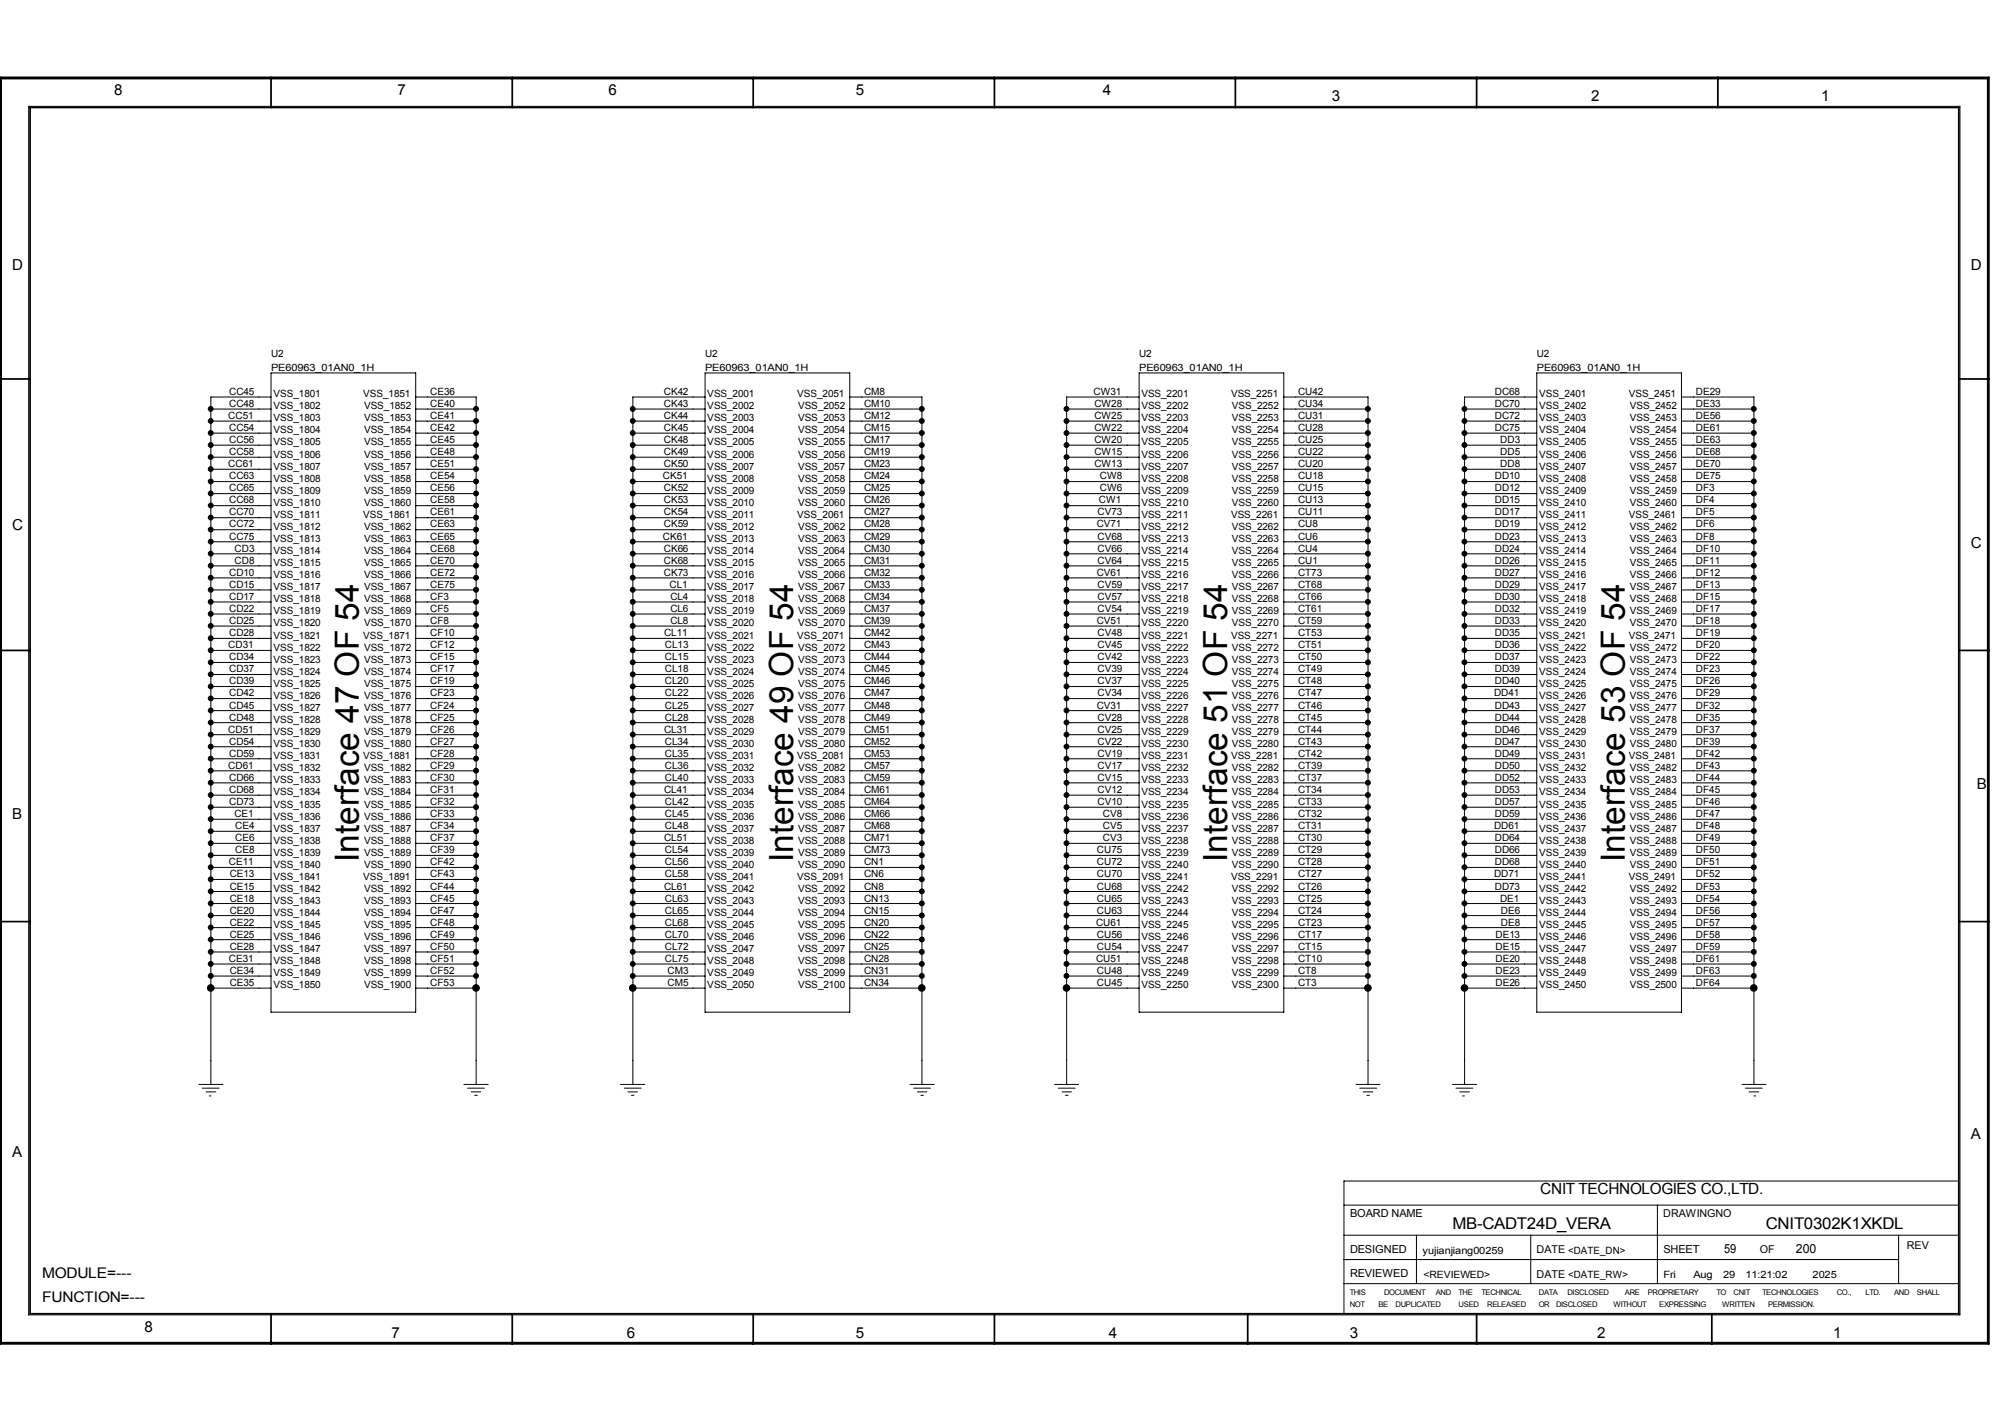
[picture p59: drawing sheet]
<svg xmlns="http://www.w3.org/2000/svg" width="297mm" height="210mm" viewBox="0 0 297 210" stroke-linecap="round" stroke-linejoin="round" font-family="sans-serif">
<defs><g id="words">
<g font-size="4.9">
<text x="53" y="127.3" transform="rotate(-90 53 127.3)">Interface 47 OF 54</text>
<text x="117.2" y="127.3" transform="rotate(-90 117.2 127.3)">Interface 49 OF 54</text>
<text x="181.3" y="127.3" transform="rotate(-90 181.3 127.3)">Interface 51 OF 54</text>
<text x="240.1" y="127.3" transform="rotate(-90 240.1 127.3)">Interface 53 OF 54</text>
</g>
<g font-size="2.4">
<text x="214.6" y="181.5">MB-CADT24D_VERA</text>
<text x="260.9" y="181.5">CNIT0302K1XKDL</text>
</g>
<text font-size="2.3" x="227.6" y="176.3">CNIT TECHNOLOGIES CO.,LTD.</text>
<g font-size="2.2">
<text x="16.9" y="14.1">8</text>
<text x="58.8" y="14.1">7</text>
<text x="89.9" y="14.1">6</text>
<text x="126.4" y="14.1">5</text>
<text x="163" y="14.1">4</text>
<text x="196.8" y="15">3</text>
<text x="235.1" y="15">2</text>
<text x="269.1" y="15">1</text>
<text x="1.8" y="39.9">D</text>
<text x="291.2" y="39.9">D</text>
<text x="1.8" y="78.2">C</text>
<text x="291.2" y="80.9">C</text>
<text x="292.1" y="116.5">B</text>
<text x="1.8" y="121">B</text>
<text x="1.8" y="170.8">A</text>
<text x="291.2" y="168.2">A</text>
<text x="6.2" y="188.7">MODULE=---</text>
<text x="6.2" y="192.2">FUNCTION=---</text>
<text x="21.3" y="196.6">8</text>
<text x="57.9" y="197.5">7</text>
<text x="92.6" y="197.5">6</text>
<text x="126.4" y="197.5">5</text>
<text x="163.9" y="197.5">4</text>
<text x="199.5" y="197.5">3</text>
<text x="236" y="197.5">2</text>
<text x="270.9" y="197.5">1</text>
</g>
<g font-size="1.9">
<text x="254.7" y="185">59</text>
<text x="265.4" y="185">200</text>
</g>
<g font-size="1.6">
<text x="199.5" y="179.7">BOARD NAME</text>
<text x="245.8" y="179.7">DRAWINGNO</text>
<text x="199.5" y="185.1">DESIGNED</text>
<text x="227.1" y="185.1">DATE &lt;DATE_DN&gt;</text>
<text x="245.8" y="185">SHEET</text>
<text x="260" y="185.1">OF</text>
<text x="281.7" y="184.4">REV</text>
<text x="199.5" y="188.6">REVIEWED</text>
<text x="227.1" y="188.7">DATE &lt;DATE_RW&gt;</text>
</g>
<g font-size="1.5">
<text x="40" y="52.7">U2</text>
<text x="104.2" y="52.7">U2</text>
<text x="168.3" y="52.7">U2</text>
<text x="227.1" y="52.7">U2</text>
<text x="33.9" y="58.3">CC45</text>
<text x="40.1" y="54.7">PE60963_01AN0_1H</text>
<text x="40.4" y="58.7">VSS_1801</text>
<text x="53.7" y="58.7">VSS_1851</text>
<text x="63.6" y="58.3">CE36</text>
<text x="98.1" y="58.3">CK42</text>
<text x="104.2" y="54.7">PE60963_01AN0_1H</text>
<text x="104.5" y="58.7">VSS_2001</text>
<text x="117.8" y="58.7">VSS_2051</text>
<text x="127.7" y="58.3">CM8</text>
<text x="161.6" y="58.3">CW31</text>
<text x="168.3" y="54.7">PE60963_01AN0_1H</text>
<text x="168.6" y="58.7">VSS_2201</text>
<text x="181.9" y="58.7">VSS_2251</text>
<text x="191.8" y="58.3">CU42</text>
<text x="220.9" y="58.3">DC68</text>
<text x="227.1" y="54.7">PE60963_01AN0_1H</text>
<text x="227.4" y="58.7">VSS_2401</text>
<text x="240.7" y="58.7">VSS_2451</text>
<text x="250.6" y="58.3">DE29</text>
<text x="33.7" y="61.9">CC51</text>
<text x="33.9" y="60.1">CC48</text>
<text x="33.9" y="63.7">CC54</text>
<text x="33.9" y="65.5">CC56</text>
<text x="40.4" y="65.8">VSS_1805</text>
<text x="40.4" y="64">VSS_1804</text>
<text x="40.4" y="62.2">VSS_1803</text>
<text x="40.4" y="60.5">VSS_1802</text>
<text x="53.8" y="65.8">VSS_1855</text>
<text x="53.8" y="64">VSS_1854</text>
<text x="53.8" y="62.2">VSS_1853</text>
<text x="53.8" y="60.5">VSS_1852</text>
<text x="63.6" y="60.1">CE40</text>
<text x="63.6" y="61.9">CE41</text>
<text x="63.6" y="63.7">CE42</text>
<text x="63.6" y="65.5">CE45</text>
<text x="98.1" y="60.1">CK43</text>
<text x="98.1" y="61.9">CK44</text>
<text x="98.1" y="63.7">CK45</text>
<text x="98.1" y="65.5">CK48</text>
<text x="104.5" y="65.8">VSS_2005</text>
<text x="104.5" y="64">VSS_2004</text>
<text x="104.5" y="62.2">VSS_2003</text>
<text x="104.5" y="60.5">VSS_2002</text>
<text x="117.9" y="65.8">VSS_2055</text>
<text x="117.9" y="64">VSS_2054</text>
<text x="117.9" y="62.2">VSS_2053</text>
<text x="117.9" y="60.5">VSS_2052</text>
<text x="127.7" y="60.1">CM10</text>
<text x="127.7" y="61.9">CM12</text>
<text x="127.7" y="63.7">CM15</text>
<text x="127.7" y="65.5">CM17</text>
<text x="161.7" y="60.1">CW28</text>
<text x="161.7" y="61.9">CW25</text>
<text x="161.7" y="63.7">CW22</text>
<text x="161.7" y="65.5">CW20</text>
<text x="168.6" y="65.8">VSS_2205</text>
<text x="168.6" y="64">VSS_2204</text>
<text x="168.6" y="62.2">VSS_2203</text>
<text x="168.6" y="60.5">VSS_2202</text>
<text x="182" y="65.8">VSS_2255</text>
<text x="182" y="64">VSS_2254</text>
<text x="182" y="62.2">VSS_2253</text>
<text x="182" y="60.5">VSS_2252</text>
<text x="191.8" y="60.1">CU34</text>
<text x="191.8" y="61.9">CU31</text>
<text x="191.8" y="63.7">CU28</text>
<text x="191.8" y="65.5">CU25</text>
<text x="220.9" y="60.1">DC70</text>
<text x="220.9" y="61.9">DC72</text>
<text x="220.9" y="63.7">DC75</text>
<text x="221.7" y="65.5">DD3</text>
<text x="227.4" y="65.8">VSS_2405</text>
<text x="227.4" y="64">VSS_2404</text>
<text x="227.4" y="62.2">VSS_2403</text>
<text x="227.4" y="60.5">VSS_2402</text>
<text x="240.8" y="65.8">VSS_2455</text>
<text x="240.8" y="64">VSS_2454</text>
<text x="240.8" y="62.2">VSS_2453</text>
<text x="240.8" y="60.5">VSS_2452</text>
<text x="250.6" y="60.1">DE33</text>
<text x="250.6" y="61.9">DE56</text>
<text x="250.6" y="63.7">DE61</text>
<text x="250.6" y="65.5">DE63</text>
<text x="33.7" y="69">CC61</text>
<text x="33.9" y="67.2">CC58</text>
<text x="33.9" y="70.8">CC63</text>
<text x="40.4" y="71.2">VSS_1808</text>
<text x="40.4" y="69.3">VSS_1807</text>
<text x="40.4" y="67.6">VSS_1806</text>
<text x="53.8" y="71.2">VSS_1858</text>
<text x="53.8" y="69.3">VSS_1857</text>
<text x="53.8" y="67.6">VSS_1856</text>
<text x="63.6" y="67.2">CE48</text>
<text x="63.6" y="69">CE51</text>
<text x="63.6" y="70.8">CE54</text>
<text x="98" y="70.8">CK51</text>
<text x="98.1" y="67.2">CK49</text>
<text x="98.1" y="69">CK50</text>
<text x="104.5" y="71.2">VSS_2008</text>
<text x="104.5" y="69.3">VSS_2007</text>
<text x="104.5" y="67.6">VSS_2006</text>
<text x="117.9" y="71.2">VSS_2058</text>
<text x="117.9" y="69.3">VSS_2057</text>
<text x="117.9" y="67.6">VSS_2056</text>
<text x="127.7" y="67.2">CM19</text>
<text x="127.7" y="69">CM23</text>
<text x="127.7" y="70.8">CM24</text>
<text x="161.7" y="67.2">CW15</text>
<text x="161.7" y="69">CW13</text>
<text x="162.5" y="70.8">CW8</text>
<text x="168.6" y="71.2">VSS_2208</text>
<text x="168.6" y="69.3">VSS_2207</text>
<text x="168.6" y="67.6">VSS_2206</text>
<text x="182" y="71.2">VSS_2258</text>
<text x="182" y="69.3">VSS_2257</text>
<text x="182" y="67.6">VSS_2256</text>
<text x="191.8" y="67.2">CU22</text>
<text x="191.8" y="69">CU20</text>
<text x="191.8" y="70.8">CU18</text>
<text x="220.9" y="70.8">DD10</text>
<text x="221.7" y="67.2">DD5</text>
<text x="221.7" y="69">DD8</text>
<text x="227.4" y="71.2">VSS_2408</text>
<text x="227.4" y="69.3">VSS_2407</text>
<text x="227.4" y="67.6">VSS_2406</text>
<text x="240.8" y="71.2">VSS_2458</text>
<text x="240.8" y="69.3">VSS_2457</text>
<text x="240.8" y="67.6">VSS_2456</text>
<text x="250.6" y="67.2">DE68</text>
<text x="250.6" y="69">DE70</text>
<text x="250.6" y="70.8">DE75</text>
<text x="33.9" y="72.6">CC65</text>
<text x="33.9" y="74.3">CC68</text>
<text x="33.9" y="76.1">CC70</text>
<text x="33.9" y="77.9">CC72</text>
<text x="40.4" y="76.5">VSS_1811</text>
<text x="40.4" y="74.7">VSS_1810</text>
<text x="40.4" y="72.9">VSS_1809</text>
<text x="53.7" y="76.5">VSS_1861</text>
<text x="53.8" y="74.7">VSS_1860</text>
<text x="53.8" y="72.9">VSS_1859</text>
<text x="63.6" y="72.6">CE56</text>
<text x="63.6" y="74.3">CE58</text>
<text x="63.6" y="76.1">CE61</text>
<text x="63.6" y="77.9">CE63</text>
<text x="98.1" y="72.6">CK52</text>
<text x="98.1" y="74.3">CK53</text>
<text x="98.1" y="76.1">CK54</text>
<text x="98.1" y="77.9">CK59</text>
<text x="104.5" y="76.5">VSS_2011</text>
<text x="104.5" y="74.7">VSS_2010</text>
<text x="104.5" y="72.9">VSS_2009</text>
<text x="117.8" y="76.5">VSS_2061</text>
<text x="117.9" y="74.7">VSS_2060</text>
<text x="117.9" y="72.9">VSS_2059</text>
<text x="127.7" y="72.6">CM25</text>
<text x="127.7" y="74.3">CM26</text>
<text x="127.7" y="76.1">CM27</text>
<text x="127.7" y="77.9">CM28</text>
<text x="162" y="77.9">CV71</text>
<text x="162.2" y="76.1">CV73</text>
<text x="162.4" y="74.3">CW1</text>
<text x="162.5" y="72.6">CW6</text>
<text x="168.6" y="76.5">VSS_2211</text>
<text x="168.6" y="74.7">VSS_2210</text>
<text x="168.6" y="72.9">VSS_2209</text>
<text x="181.9" y="76.5">VSS_2261</text>
<text x="182" y="74.7">VSS_2260</text>
<text x="182" y="72.9">VSS_2259</text>
<text x="191.8" y="72.6">CU15</text>
<text x="191.8" y="74.3">CU13</text>
<text x="191.8" y="76.1">CU11</text>
<text x="191.8" y="77.9">CU8</text>
<text x="220.9" y="72.6">DD12</text>
<text x="220.9" y="74.3">DD15</text>
<text x="220.9" y="76.1">DD17</text>
<text x="220.9" y="77.9">DD19</text>
<text x="227.4" y="76.5">VSS_2411</text>
<text x="227.4" y="74.7">VSS_2410</text>
<text x="227.4" y="72.9">VSS_2409</text>
<text x="240.7" y="76.5">VSS_2461</text>
<text x="240.8" y="74.7">VSS_2460</text>
<text x="240.8" y="72.9">VSS_2459</text>
<text x="250.6" y="72.6">DF3</text>
<text x="250.6" y="74.3">DF4</text>
<text x="250.6" y="76.1">DF5</text>
<text x="250.6" y="77.9">DF6</text>
<text x="33.9" y="79.7">CC75</text>
<text x="34.7" y="81.5">CD3</text>
<text x="34.7" y="83.3">CD8</text>
<text x="40.4" y="83.6">VSS_1815</text>
<text x="40.4" y="81.8">VSS_1814</text>
<text x="40.4" y="80.1">VSS_1813</text>
<text x="40.4" y="78.3">VSS_1812</text>
<text x="53.8" y="83.6">VSS_1865</text>
<text x="53.8" y="81.8">VSS_1864</text>
<text x="53.8" y="80.1">VSS_1863</text>
<text x="53.8" y="78.3">VSS_1862</text>
<text x="63.6" y="79.7">CE65</text>
<text x="63.6" y="81.5">CE68</text>
<text x="63.6" y="83.3">CE70</text>
<text x="98" y="79.7">CK61</text>
<text x="98.1" y="81.5">CK66</text>
<text x="98.1" y="83.3">CK68</text>
<text x="104.5" y="83.6">VSS_2015</text>
<text x="104.5" y="81.8">VSS_2014</text>
<text x="104.5" y="80.1">VSS_2013</text>
<text x="104.5" y="78.3">VSS_2012</text>
<text x="117.9" y="83.6">VSS_2065</text>
<text x="117.9" y="81.8">VSS_2064</text>
<text x="117.9" y="80.1">VSS_2063</text>
<text x="117.9" y="78.3">VSS_2062</text>
<text x="127.7" y="79.7">CM29</text>
<text x="127.7" y="81.5">CM30</text>
<text x="127.7" y="83.3">CM31</text>
<text x="162.2" y="79.7">CV68</text>
<text x="162.2" y="81.5">CV66</text>
<text x="162.2" y="83.3">CV64</text>
<text x="168.6" y="83.6">VSS_2215</text>
<text x="168.6" y="81.8">VSS_2214</text>
<text x="168.6" y="80.1">VSS_2213</text>
<text x="168.6" y="78.3">VSS_2212</text>
<text x="182" y="83.6">VSS_2265</text>
<text x="182" y="81.8">VSS_2264</text>
<text x="182" y="80.1">VSS_2263</text>
<text x="182" y="78.3">VSS_2262</text>
<text x="191.8" y="79.7">CU6</text>
<text x="191.8" y="81.5">CU4</text>
<text x="191.8" y="83.3">CU1</text>
<text x="220.9" y="79.7">DD23</text>
<text x="220.9" y="81.5">DD24</text>
<text x="220.9" y="83.3">DD26</text>
<text x="227.4" y="83.6">VSS_2415</text>
<text x="227.4" y="81.8">VSS_2414</text>
<text x="227.4" y="80.1">VSS_2413</text>
<text x="227.4" y="78.3">VSS_2412</text>
<text x="240.8" y="83.6">VSS_2465</text>
<text x="240.8" y="81.8">VSS_2464</text>
<text x="240.8" y="80.1">VSS_2463</text>
<text x="240.8" y="78.3">VSS_2462</text>
<text x="250.6" y="79.7">DF8</text>
<text x="250.6" y="81.5">DF10</text>
<text x="250.6" y="83.3">DF11</text>
<text x="33.9" y="85.1">CD10</text>
<text x="33.9" y="86.8">CD15</text>
<text x="33.9" y="88.6">CD17</text>
<text x="40.4" y="88.9">VSS_1818</text>
<text x="40.4" y="87.2">VSS_1817</text>
<text x="40.4" y="85.4">VSS_1816</text>
<text x="53.8" y="88.9">VSS_1868</text>
<text x="53.8" y="87.2">VSS_1867</text>
<text x="53.8" y="85.4">VSS_1866</text>
<text x="63.6" y="85.1">CE72</text>
<text x="63.6" y="86.8">CE75</text>
<text x="63.6" y="88.6">CF3</text>
<text x="98.1" y="85.1">CK73</text>
<text x="98.9" y="86.8">CL1</text>
<text x="99.1" y="88.6">CL4</text>
<text x="104.5" y="88.9">VSS_2018</text>
<text x="104.5" y="87.2">VSS_2017</text>
<text x="104.5" y="85.4">VSS_2016</text>
<text x="117.9" y="88.9">VSS_2068</text>
<text x="117.9" y="87.2">VSS_2067</text>
<text x="117.9" y="85.4">VSS_2066</text>
<text x="127.7" y="85.1">CM32</text>
<text x="127.7" y="86.8">CM33</text>
<text x="127.7" y="88.6">CM34</text>
<text x="162" y="85.1">CV61</text>
<text x="162.2" y="86.8">CV59</text>
<text x="162.2" y="88.6">CV57</text>
<text x="168.6" y="88.9">VSS_2218</text>
<text x="168.6" y="87.2">VSS_2217</text>
<text x="168.6" y="85.4">VSS_2216</text>
<text x="182" y="88.9">VSS_2268</text>
<text x="182" y="87.2">VSS_2267</text>
<text x="182" y="85.4">VSS_2266</text>
<text x="191.8" y="85.1">CT73</text>
<text x="191.8" y="86.8">CT68</text>
<text x="191.8" y="88.6">CT66</text>
<text x="220.9" y="85.1">DD27</text>
<text x="220.9" y="86.8">DD29</text>
<text x="220.9" y="88.6">DD30</text>
<text x="227.4" y="88.9">VSS_2418</text>
<text x="227.4" y="87.2">VSS_2417</text>
<text x="227.4" y="85.4">VSS_2416</text>
<text x="240.8" y="88.9">VSS_2468</text>
<text x="240.8" y="87.2">VSS_2467</text>
<text x="240.8" y="85.4">VSS_2466</text>
<text x="250.6" y="85.1">DF12</text>
<text x="250.6" y="86.8">DF13</text>
<text x="250.6" y="88.6">DF15</text>
<text x="33.7" y="95.7">CD31</text>
<text x="33.9" y="90.4">CD22</text>
<text x="33.9" y="92.2">CD25</text>
<text x="33.9" y="93.9">CD28</text>
<text x="40.4" y="94.3">VSS_1821</text>
<text x="40.4" y="92.5">VSS_1820</text>
<text x="40.4" y="90.7">VSS_1819</text>
<text x="53.7" y="94.3">VSS_1871</text>
<text x="53.8" y="92.5">VSS_1870</text>
<text x="53.8" y="90.7">VSS_1869</text>
<text x="63.6" y="90.4">CF5</text>
<text x="63.6" y="92.2">CF8</text>
<text x="63.6" y="93.9">CF10</text>
<text x="63.6" y="95.7">CF12</text>
<text x="98.1" y="93.9">CL11</text>
<text x="98.3" y="95.7">CL13</text>
<text x="99.1" y="90.4">CL6</text>
<text x="99.1" y="92.2">CL8</text>
<text x="104.5" y="94.3">VSS_2021</text>
<text x="104.5" y="92.5">VSS_2020</text>
<text x="104.5" y="90.7">VSS_2019</text>
<text x="117.8" y="94.3">VSS_2071</text>
<text x="117.9" y="92.5">VSS_2070</text>
<text x="117.9" y="90.7">VSS_2069</text>
<text x="127.7" y="90.4">CM37</text>
<text x="127.7" y="92.2">CM39</text>
<text x="127.7" y="93.9">CM42</text>
<text x="127.7" y="95.7">CM43</text>
<text x="162" y="92.2">CV51</text>
<text x="162.2" y="90.4">CV54</text>
<text x="162.2" y="93.9">CV48</text>
<text x="162.2" y="95.7">CV45</text>
<text x="168.6" y="94.3">VSS_2221</text>
<text x="168.6" y="92.5">VSS_2220</text>
<text x="168.6" y="90.7">VSS_2219</text>
<text x="181.9" y="94.3">VSS_2271</text>
<text x="182" y="92.5">VSS_2270</text>
<text x="182" y="90.7">VSS_2269</text>
<text x="191.8" y="90.4">CT61</text>
<text x="191.8" y="92.2">CT59</text>
<text x="191.8" y="93.9">CT53</text>
<text x="191.8" y="95.7">CT51</text>
<text x="220.9" y="90.4">DD32</text>
<text x="220.9" y="92.2">DD33</text>
<text x="220.9" y="93.9">DD35</text>
<text x="220.9" y="95.7">DD36</text>
<text x="227.4" y="94.3">VSS_2421</text>
<text x="227.4" y="92.5">VSS_2420</text>
<text x="227.4" y="90.7">VSS_2419</text>
<text x="240.7" y="94.3">VSS_2471</text>
<text x="240.8" y="92.5">VSS_2470</text>
<text x="240.8" y="90.7">VSS_2469</text>
<text x="250.6" y="90.4">DF17</text>
<text x="250.6" y="92.2">DF18</text>
<text x="250.6" y="93.9">DF19</text>
<text x="250.6" y="95.7">DF20</text>
<text x="33.9" y="97.5">CD34</text>
<text x="33.9" y="99.3">CD37</text>
<text x="33.9" y="101.1">CD39</text>
<text x="40.4" y="101.4">VSS_1825</text>
<text x="40.4" y="99.7">VSS_1824</text>
<text x="40.4" y="97.9">VSS_1823</text>
<text x="40.4" y="96.1">VSS_1822</text>
<text x="53.8" y="101.4">VSS_1875</text>
<text x="53.8" y="99.7">VSS_1874</text>
<text x="53.8" y="97.9">VSS_1873</text>
<text x="53.8" y="96.1">VSS_1872</text>
<text x="63.6" y="97.5">CF15</text>
<text x="63.6" y="99.3">CF17</text>
<text x="63.6" y="101.1">CF19</text>
<text x="98.3" y="97.5">CL15</text>
<text x="98.3" y="99.3">CL18</text>
<text x="98.3" y="101.1">CL20</text>
<text x="104.5" y="101.4">VSS_2025</text>
<text x="104.5" y="99.7">VSS_2024</text>
<text x="104.5" y="97.9">VSS_2023</text>
<text x="104.5" y="96.1">VSS_2022</text>
<text x="117.9" y="101.4">VSS_2075</text>
<text x="117.9" y="99.7">VSS_2074</text>
<text x="117.9" y="97.9">VSS_2073</text>
<text x="117.9" y="96.1">VSS_2072</text>
<text x="127.7" y="97.5">CM44</text>
<text x="127.7" y="99.3">CM45</text>
<text x="127.7" y="101.1">CM46</text>
<text x="162.2" y="97.5">CV42</text>
<text x="162.2" y="99.3">CV39</text>
<text x="162.2" y="101.1">CV37</text>
<text x="168.6" y="101.4">VSS_2225</text>
<text x="168.6" y="99.7">VSS_2224</text>
<text x="168.6" y="97.9">VSS_2223</text>
<text x="168.6" y="96.1">VSS_2222</text>
<text x="182" y="101.4">VSS_2275</text>
<text x="182" y="99.7">VSS_2274</text>
<text x="182" y="97.9">VSS_2273</text>
<text x="182" y="96.1">VSS_2272</text>
<text x="191.8" y="97.5">CT50</text>
<text x="191.8" y="99.3">CT49</text>
<text x="191.8" y="101.1">CT48</text>
<text x="220.9" y="97.5">DD37</text>
<text x="220.9" y="99.3">DD39</text>
<text x="220.9" y="101.1">DD40</text>
<text x="227.4" y="101.4">VSS_2425</text>
<text x="227.4" y="99.7">VSS_2424</text>
<text x="227.4" y="97.9">VSS_2423</text>
<text x="227.4" y="96.1">VSS_2422</text>
<text x="240.8" y="101.4">VSS_2475</text>
<text x="240.8" y="99.7">VSS_2474</text>
<text x="240.8" y="97.9">VSS_2473</text>
<text x="240.8" y="96.1">VSS_2472</text>
<text x="250.6" y="97.5">DF22</text>
<text x="250.6" y="99.3">DF23</text>
<text x="250.6" y="101.1">DF26</text>
<text x="33.9" y="102.8">CD42</text>
<text x="33.9" y="104.7">CD45</text>
<text x="33.9" y="106.4">CD48</text>
<text x="40.4" y="106.8">VSS_1828</text>
<text x="40.4" y="105">VSS_1827</text>
<text x="40.4" y="103.2">VSS_1826</text>
<text x="53.8" y="106.8">VSS_1878</text>
<text x="53.8" y="105">VSS_1877</text>
<text x="53.8" y="103.2">VSS_1876</text>
<text x="63.6" y="102.8">CF23</text>
<text x="63.6" y="104.7">CF24</text>
<text x="63.6" y="106.4">CF25</text>
<text x="98.3" y="102.8">CL22</text>
<text x="98.3" y="104.7">CL25</text>
<text x="98.3" y="106.4">CL28</text>
<text x="104.5" y="106.8">VSS_2028</text>
<text x="104.5" y="105">VSS_2027</text>
<text x="104.5" y="103.2">VSS_2026</text>
<text x="117.9" y="106.8">VSS_2078</text>
<text x="117.9" y="105">VSS_2077</text>
<text x="117.9" y="103.2">VSS_2076</text>
<text x="127.7" y="102.8">CM47</text>
<text x="127.7" y="104.7">CM48</text>
<text x="127.7" y="106.4">CM49</text>
<text x="162" y="104.7">CV31</text>
<text x="162.2" y="102.8">CV34</text>
<text x="162.2" y="106.4">CV28</text>
<text x="168.6" y="106.8">VSS_2228</text>
<text x="168.6" y="105">VSS_2227</text>
<text x="168.6" y="103.2">VSS_2226</text>
<text x="182" y="106.8">VSS_2278</text>
<text x="182" y="105">VSS_2277</text>
<text x="182" y="103.2">VSS_2276</text>
<text x="191.8" y="102.8">CT47</text>
<text x="191.8" y="104.7">CT46</text>
<text x="191.8" y="106.4">CT45</text>
<text x="220.8" y="102.8">DD41</text>
<text x="220.9" y="104.7">DD43</text>
<text x="220.9" y="106.4">DD44</text>
<text x="227.4" y="106.8">VSS_2428</text>
<text x="227.4" y="105">VSS_2427</text>
<text x="227.4" y="103.2">VSS_2426</text>
<text x="240.8" y="106.8">VSS_2478</text>
<text x="240.8" y="105">VSS_2477</text>
<text x="240.8" y="103.2">VSS_2476</text>
<text x="250.6" y="102.8">DF29</text>
<text x="250.6" y="104.7">DF32</text>
<text x="250.6" y="106.4">DF35</text>
<text x="33.7" y="108.2">CD51</text>
<text x="33.7" y="113.5">CD61</text>
<text x="33.9" y="110">CD54</text>
<text x="33.9" y="111.8">CD59</text>
<text x="40.4" y="113.9">VSS_1832</text>
<text x="40.4" y="112.1">VSS_1831</text>
<text x="40.4" y="110.3">VSS_1830</text>
<text x="40.4" y="108.5">VSS_1829</text>
<text x="53.7" y="112.1">VSS_1881</text>
<text x="53.8" y="113.9">VSS_1882</text>
<text x="53.8" y="110.3">VSS_1880</text>
<text x="53.8" y="108.5">VSS_1879</text>
<text x="63.6" y="108.2">CF26</text>
<text x="63.6" y="110">CF27</text>
<text x="63.6" y="111.8">CF28</text>
<text x="63.6" y="113.5">CF29</text>
<text x="98.1" y="108.2">CL31</text>
<text x="98.3" y="110">CL34</text>
<text x="98.3" y="111.8">CL35</text>
<text x="98.3" y="113.5">CL36</text>
<text x="104.5" y="113.9">VSS_2032</text>
<text x="104.5" y="112.1">VSS_2031</text>
<text x="104.5" y="110.3">VSS_2030</text>
<text x="104.5" y="108.5">VSS_2029</text>
<text x="117.8" y="112.1">VSS_2081</text>
<text x="117.9" y="113.9">VSS_2082</text>
<text x="117.9" y="110.3">VSS_2080</text>
<text x="117.9" y="108.5">VSS_2079</text>
<text x="127.7" y="108.2">CM51</text>
<text x="127.7" y="110">CM52</text>
<text x="127.7" y="111.8">CM53</text>
<text x="127.7" y="113.5">CM57</text>
<text x="162.2" y="108.2">CV25</text>
<text x="162.2" y="110">CV22</text>
<text x="162.2" y="111.8">CV19</text>
<text x="162.2" y="113.5">CV17</text>
<text x="168.6" y="113.9">VSS_2232</text>
<text x="168.6" y="112.1">VSS_2231</text>
<text x="168.6" y="110.3">VSS_2230</text>
<text x="168.6" y="108.5">VSS_2229</text>
<text x="181.9" y="112.1">VSS_2281</text>
<text x="182" y="113.9">VSS_2282</text>
<text x="182" y="110.3">VSS_2280</text>
<text x="182" y="108.5">VSS_2279</text>
<text x="191.8" y="108.2">CT44</text>
<text x="191.8" y="110">CT43</text>
<text x="191.8" y="111.8">CT42</text>
<text x="191.8" y="113.5">CT39</text>
<text x="220.9" y="108.2">DD46</text>
<text x="220.9" y="110">DD47</text>
<text x="220.9" y="111.8">DD49</text>
<text x="220.9" y="113.5">DD50</text>
<text x="227.4" y="113.9">VSS_2432</text>
<text x="227.4" y="112.1">VSS_2431</text>
<text x="227.4" y="110.3">VSS_2430</text>
<text x="227.4" y="108.5">VSS_2429</text>
<text x="240.7" y="112.1">VSS_2481</text>
<text x="240.8" y="113.9">VSS_2482</text>
<text x="240.8" y="110.3">VSS_2480</text>
<text x="240.8" y="108.5">VSS_2479</text>
<text x="250.6" y="108.2">DF37</text>
<text x="250.6" y="110">DF39</text>
<text x="250.6" y="111.8">DF42</text>
<text x="250.6" y="113.5">DF43</text>
<text x="33.9" y="115.3">CD66</text>
<text x="33.9" y="117.1">CD68</text>
<text x="33.9" y="118.9">CD73</text>
<text x="40.4" y="119.3">VSS_1835</text>
<text x="40.4" y="117.5">VSS_1834</text>
<text x="40.4" y="115.7">VSS_1833</text>
<text x="53.8" y="119.3">VSS_1885</text>
<text x="53.8" y="117.5">VSS_1884</text>
<text x="53.8" y="115.7">VSS_1883</text>
<text x="63.6" y="115.3">CF30</text>
<text x="63.6" y="117.1">CF31</text>
<text x="63.6" y="118.9">CF32</text>
<text x="98.1" y="117.1">CL41</text>
<text x="98.3" y="115.3">CL40</text>
<text x="98.3" y="118.9">CL42</text>
<text x="104.5" y="119.3">VSS_2035</text>
<text x="104.5" y="117.5">VSS_2034</text>
<text x="104.5" y="115.7">VSS_2033</text>
<text x="117.9" y="119.3">VSS_2085</text>
<text x="117.9" y="117.5">VSS_2084</text>
<text x="117.9" y="115.7">VSS_2083</text>
<text x="127.7" y="115.3">CM59</text>
<text x="127.7" y="117.1">CM61</text>
<text x="127.7" y="118.9">CM64</text>
<text x="162.2" y="115.3">CV15</text>
<text x="162.2" y="117.1">CV12</text>
<text x="162.2" y="118.9">CV10</text>
<text x="168.6" y="119.3">VSS_2235</text>
<text x="168.6" y="117.5">VSS_2234</text>
<text x="168.6" y="115.7">VSS_2233</text>
<text x="182" y="119.3">VSS_2285</text>
<text x="182" y="117.5">VSS_2284</text>
<text x="182" y="115.7">VSS_2283</text>
<text x="191.8" y="115.3">CT37</text>
<text x="191.8" y="117.1">CT34</text>
<text x="191.8" y="118.9">CT33</text>
<text x="220.9" y="115.3">DD52</text>
<text x="220.9" y="117.1">DD53</text>
<text x="220.9" y="118.9">DD57</text>
<text x="227.4" y="119.3">VSS_2435</text>
<text x="227.4" y="117.5">VSS_2434</text>
<text x="227.4" y="115.7">VSS_2433</text>
<text x="240.8" y="119.3">VSS_2485</text>
<text x="240.8" y="117.5">VSS_2484</text>
<text x="240.8" y="115.7">VSS_2483</text>
<text x="250.6" y="115.3">DF44</text>
<text x="250.6" y="117.1">DF45</text>
<text x="250.6" y="118.9">DF46</text>
<text x="34.6" y="120.7">CE1</text>
<text x="34.8" y="122.4">CE4</text>
<text x="34.8" y="124.2">CE6</text>
<text x="34.8" y="126">CE8</text>
<text x="40.4" y="124.6">VSS_1838</text>
<text x="40.4" y="122.8">VSS_1837</text>
<text x="40.4" y="121">VSS_1836</text>
<text x="53.8" y="124.6">VSS_1888</text>
<text x="53.8" y="122.8">VSS_1887</text>
<text x="53.8" y="121">VSS_1886</text>
<text x="63.6" y="120.7">CF33</text>
<text x="63.6" y="122.4">CF34</text>
<text x="63.6" y="124.2">CF37</text>
<text x="63.6" y="126">CF39</text>
<text x="98.1" y="124.2">CL51</text>
<text x="98.3" y="120.7">CL45</text>
<text x="98.3" y="122.4">CL48</text>
<text x="98.3" y="126">CL54</text>
<text x="104.5" y="124.6">VSS_2038</text>
<text x="104.5" y="122.8">VSS_2037</text>
<text x="104.5" y="121">VSS_2036</text>
<text x="117.9" y="124.6">VSS_2088</text>
<text x="117.9" y="122.8">VSS_2087</text>
<text x="117.9" y="121">VSS_2086</text>
<text x="127.7" y="120.7">CM66</text>
<text x="127.7" y="122.4">CM68</text>
<text x="127.7" y="124.2">CM71</text>
<text x="127.7" y="126">CM73</text>
<text x="162.1" y="126">CU75</text>
<text x="163" y="120.7">CV8</text>
<text x="163" y="122.4">CV5</text>
<text x="163" y="124.2">CV3</text>
<text x="168.6" y="124.6">VSS_2238</text>
<text x="168.6" y="122.8">VSS_2237</text>
<text x="168.6" y="121">VSS_2236</text>
<text x="182" y="124.6">VSS_2288</text>
<text x="182" y="122.8">VSS_2287</text>
<text x="182" y="121">VSS_2286</text>
<text x="191.8" y="120.7">CT32</text>
<text x="191.8" y="122.4">CT31</text>
<text x="191.8" y="124.2">CT30</text>
<text x="191.8" y="126">CT29</text>
<text x="220.8" y="122.4">DD61</text>
<text x="220.9" y="120.7">DD59</text>
<text x="220.9" y="124.2">DD64</text>
<text x="220.9" y="126">DD66</text>
<text x="227.4" y="124.6">VSS_2438</text>
<text x="227.4" y="122.8">VSS_2437</text>
<text x="227.4" y="121">VSS_2436</text>
<text x="240.8" y="124.6">VSS_2488</text>
<text x="240.8" y="122.8">VSS_2487</text>
<text x="240.8" y="121">VSS_2486</text>
<text x="250.6" y="120.7">DF47</text>
<text x="250.6" y="122.4">DF48</text>
<text x="250.6" y="124.2">DF49</text>
<text x="250.6" y="126">DF50</text>
<text x="33.8" y="127.8">CE11</text>
<text x="33.9" y="129.6">CE13</text>
<text x="33.9" y="131.4">CE15</text>
<text x="40.4" y="131.7">VSS_1842</text>
<text x="40.4" y="129.9">VSS_1841</text>
<text x="40.4" y="128.1">VSS_1840</text>
<text x="40.4" y="126.4">VSS_1839</text>
<text x="53.7" y="129.9">VSS_1891</text>
<text x="53.8" y="131.7">VSS_1892</text>
<text x="53.8" y="128.1">VSS_1890</text>
<text x="53.8" y="126.4">VSS_1889</text>
<text x="63.6" y="127.8">CF42</text>
<text x="63.6" y="129.6">CF43</text>
<text x="63.6" y="131.4">CF44</text>
<text x="98.1" y="131.4">CL61</text>
<text x="98.3" y="127.8">CL56</text>
<text x="98.3" y="129.6">CL58</text>
<text x="104.5" y="131.7">VSS_2042</text>
<text x="104.5" y="129.9">VSS_2041</text>
<text x="104.5" y="128.1">VSS_2040</text>
<text x="104.5" y="126.4">VSS_2039</text>
<text x="117.8" y="129.9">VSS_2091</text>
<text x="117.9" y="131.7">VSS_2092</text>
<text x="117.9" y="128.1">VSS_2090</text>
<text x="117.9" y="126.4">VSS_2089</text>
<text x="127.7" y="127.8">CN1</text>
<text x="127.7" y="129.6">CN6</text>
<text x="127.7" y="131.4">CN8</text>
<text x="162.1" y="127.8">CU72</text>
<text x="162.1" y="129.6">CU70</text>
<text x="162.1" y="131.4">CU68</text>
<text x="168.6" y="131.7">VSS_2242</text>
<text x="168.6" y="129.9">VSS_2241</text>
<text x="168.6" y="128.1">VSS_2240</text>
<text x="168.6" y="126.4">VSS_2239</text>
<text x="181.9" y="129.9">VSS_2291</text>
<text x="182" y="131.7">VSS_2292</text>
<text x="182" y="128.1">VSS_2290</text>
<text x="182" y="126.4">VSS_2289</text>
<text x="191.8" y="127.8">CT28</text>
<text x="191.8" y="129.6">CT27</text>
<text x="191.8" y="131.4">CT26</text>
<text x="220.8" y="129.6">DD71</text>
<text x="220.9" y="127.8">DD68</text>
<text x="220.9" y="131.4">DD73</text>
<text x="227.4" y="131.7">VSS_2442</text>
<text x="227.4" y="129.9">VSS_2441</text>
<text x="227.4" y="128.1">VSS_2440</text>
<text x="227.4" y="126.4">VSS_2439</text>
<text x="240.7" y="129.9">VSS_2491</text>
<text x="240.8" y="131.7">VSS_2492</text>
<text x="240.8" y="128.1">VSS_2490</text>
<text x="240.8" y="126.4">VSS_2489</text>
<text x="250.6" y="127.8">DF51</text>
<text x="250.6" y="129.6">DF52</text>
<text x="250.6" y="131.4">DF53</text>
<text x="33.9" y="133.1">CE18</text>
<text x="33.9" y="134.9">CE20</text>
<text x="33.9" y="136.7">CE22</text>
<text x="40.4" y="137">VSS_1845</text>
<text x="40.4" y="135.3">VSS_1844</text>
<text x="40.4" y="133.5">VSS_1843</text>
<text x="53.8" y="137">VSS_1895</text>
<text x="53.8" y="135.3">VSS_1894</text>
<text x="53.8" y="133.5">VSS_1893</text>
<text x="63.6" y="133.1">CF45</text>
<text x="63.6" y="134.9">CF47</text>
<text x="63.6" y="136.7">CF48</text>
<text x="98.3" y="133.1">CL63</text>
<text x="98.3" y="134.9">CL65</text>
<text x="98.3" y="136.7">CL68</text>
<text x="104.5" y="137">VSS_2045</text>
<text x="104.5" y="135.3">VSS_2044</text>
<text x="104.5" y="133.5">VSS_2043</text>
<text x="117.9" y="137">VSS_2095</text>
<text x="117.9" y="135.3">VSS_2094</text>
<text x="117.9" y="133.5">VSS_2093</text>
<text x="127.7" y="133.1">CN13</text>
<text x="127.7" y="134.9">CN15</text>
<text x="127.7" y="136.7">CN20</text>
<text x="162" y="136.7">CU61</text>
<text x="162.1" y="133.1">CU65</text>
<text x="162.1" y="134.9">CU63</text>
<text x="168.6" y="137">VSS_2245</text>
<text x="168.6" y="135.3">VSS_2244</text>
<text x="168.6" y="133.5">VSS_2243</text>
<text x="182" y="137">VSS_2295</text>
<text x="182" y="135.3">VSS_2294</text>
<text x="182" y="133.5">VSS_2293</text>
<text x="191.8" y="133.1">CT25</text>
<text x="191.8" y="134.9">CT24</text>
<text x="191.8" y="136.7">CT23</text>
<text x="221.6" y="133.1">DE1</text>
<text x="221.8" y="134.9">DE6</text>
<text x="221.8" y="136.7">DE8</text>
<text x="227.4" y="137">VSS_2445</text>
<text x="227.4" y="135.3">VSS_2444</text>
<text x="227.4" y="133.5">VSS_2443</text>
<text x="240.8" y="137">VSS_2495</text>
<text x="240.8" y="135.3">VSS_2494</text>
<text x="240.8" y="133.5">VSS_2493</text>
<text x="250.6" y="133.1">DF54</text>
<text x="250.6" y="134.9">DF56</text>
<text x="250.6" y="136.7">DF57</text>
<text x="33.8" y="142">CE31</text>
<text x="33.9" y="138.5">CE25</text>
<text x="33.9" y="140.3">CE28</text>
<text x="33.9" y="143.8">CE34</text>
<text x="40.4" y="142.4">VSS_1848</text>
<text x="40.4" y="140.6">VSS_1847</text>
<text x="40.4" y="138.8">VSS_1846</text>
<text x="53.8" y="142.4">VSS_1898</text>
<text x="53.8" y="140.6">VSS_1897</text>
<text x="53.8" y="138.8">VSS_1896</text>
<text x="63.6" y="138.5">CF49</text>
<text x="63.6" y="140.3">CF50</text>
<text x="63.6" y="142">CF51</text>
<text x="63.6" y="143.8">CF52</text>
<text x="98.3" y="138.5">CL70</text>
<text x="98.3" y="140.3">CL72</text>
<text x="98.3" y="142">CL75</text>
<text x="98.6" y="143.8">CM3</text>
<text x="104.5" y="142.4">VSS_2048</text>
<text x="104.5" y="140.6">VSS_2047</text>
<text x="104.5" y="138.8">VSS_2046</text>
<text x="117.9" y="142.4">VSS_2098</text>
<text x="117.9" y="140.6">VSS_2097</text>
<text x="117.9" y="138.8">VSS_2096</text>
<text x="127.7" y="138.5">CN22</text>
<text x="127.7" y="140.3">CN25</text>
<text x="127.7" y="142">CN28</text>
<text x="127.7" y="143.8">CN31</text>
<text x="162" y="142">CU51</text>
<text x="162.1" y="138.5">CU56</text>
<text x="162.1" y="140.3">CU54</text>
<text x="162.1" y="143.8">CU48</text>
<text x="168.6" y="142.4">VSS_2248</text>
<text x="168.6" y="140.6">VSS_2247</text>
<text x="168.6" y="138.8">VSS_2246</text>
<text x="182" y="142.4">VSS_2298</text>
<text x="182" y="140.6">VSS_2297</text>
<text x="182" y="138.8">VSS_2296</text>
<text x="191.8" y="138.5">CT17</text>
<text x="191.8" y="140.3">CT15</text>
<text x="191.8" y="142">CT10</text>
<text x="191.8" y="143.8">CT8</text>
<text x="221" y="138.5">DE13</text>
<text x="221" y="140.3">DE15</text>
<text x="221" y="142">DE20</text>
<text x="221" y="143.8">DE23</text>
<text x="227.4" y="142.4">VSS_2448</text>
<text x="227.4" y="140.6">VSS_2447</text>
<text x="227.4" y="138.8">VSS_2446</text>
<text x="240.8" y="142.4">VSS_2498</text>
<text x="240.8" y="140.6">VSS_2497</text>
<text x="240.8" y="138.8">VSS_2496</text>
<text x="250.6" y="138.5">DF58</text>
<text x="250.6" y="140.3">DF59</text>
<text x="250.6" y="142">DF61</text>
<text x="250.6" y="143.8">DF63</text>
<text x="33.9" y="145.6">CE35</text>
<text x="40.4" y="146">VSS_1850</text>
<text x="40.4" y="144.2">VSS_1849</text>
<text x="53.8" y="146">VSS_1900</text>
<text x="53.8" y="144.2">VSS_1899</text>
<text x="63.6" y="145.6">CF53</text>
<text x="98.6" y="145.6">CM5</text>
<text x="104.5" y="146">VSS_2050</text>
<text x="104.5" y="144.2">VSS_2049</text>
<text x="117.9" y="146">VSS_2100</text>
<text x="117.9" y="144.2">VSS_2099</text>
<text x="127.7" y="145.6">CN34</text>
<text x="162.1" y="145.6">CU45</text>
<text x="168.6" y="146">VSS_2250</text>
<text x="168.6" y="144.2">VSS_2249</text>
<text x="182" y="146">VSS_2300</text>
<text x="182" y="144.2">VSS_2299</text>
<text x="191.8" y="145.6">CT3</text>
<text x="221" y="145.6">DE26</text>
<text x="227.4" y="146">VSS_2450</text>
<text x="227.4" y="144.2">VSS_2449</text>
<text x="240.8" y="146">VSS_2500</text>
<text x="240.8" y="144.2">VSS_2499</text>
<text x="250.6" y="145.6">DF64</text>
<text x="210.2" y="185.1">yujianjiang00259</text>
<text x="210.3" y="188.7">&lt;REVIEWED&gt;</text>
<text x="245.8" y="188.7">Fri</text>
<text x="250.2" y="188.7">Aug</text>
<text x="254.6" y="188.7">29</text>
<text x="257.9" y="188.7">11:21:02</text>
<text x="267.8" y="188.7">2025</text>
</g>
<g font-size="1.1">
<text x="199.4" y="191.3">THIS</text>
<text x="204.5" y="191.3">DOCUMENT</text>
<text x="212.1" y="191.3">AND</text>
<text x="215.5" y="191.3">THE</text>
<text x="218.9" y="191.3">TECHNICAL</text>
<text x="227.4" y="191.3">DATA</text>
<text x="231.6" y="191.3">DISCLOSED</text>
<text x="240.1" y="191.3">ARE</text>
<text x="243.5" y="191.3">PROPRIETARY</text>
<text x="253.6" y="191.3">TO</text>
<text x="256.2" y="191.3">CNIT</text>
<text x="260.4" y="191.3">TECHNOLOGIES</text>
<text x="271.4" y="191.3">CO.,</text>
<text x="275.6" y="191.3">LTD.</text>
<text x="279.9" y="191.3">AND</text>
<text x="283.3" y="191.3">SHALL</text>
<text x="199.4" y="193.1">NOT</text>
<text x="203.7" y="193.1">BE</text>
<text x="206.2" y="193.1">DUPLICATED</text>
<text x="215.5" y="193.1">USED</text>
<text x="219.8" y="193.1">RELEASED</text>
<text x="227.4" y="193.1">OR</text>
<text x="229.9" y="193.1">DISCLOSED</text>
<text x="238.4" y="193.1">WITHOUT</text>
<text x="245.2" y="193.1">EXPRESSING</text>
<text x="254.5" y="193.1">WRITTEN</text>
<text x="261.2" y="193.1">PERMISSION.</text>
</g>
</g></defs>
<g fill="none" stroke="#000" stroke-width=".25">
<path d="M0 11.4h293.9v187.1h-293.9zM.2 11.6h293.5v186.7h-293.5zM4.4 15.9h285v178.1h-285zM40 11.4v4.5M75.7 11.4v4.5M111.3 11.4v4.5M146.9 11.4v4.5M182.5 11.4v4.5M218.2 11.4v4.5M253.8 11.4v4.5M0 56h4.4M289.4 56h4.5"/>
<path d="M0 96.1h4.4M289.4 96.1h4.5M0 136.1h4.4M289.4 136.1h4.5M40 194v4.5M75.7 194v4.5M111.3 194v4.5M146.9 194v4.5M184.4 194v4.5M218.2 194v4.5M252.9 194v4.5"/>
</g>
<g fill="none" stroke="#000" stroke-width=".15">
<path d="M4.2 15.7h285.4v178.5h-285.4zM40 58.6h-8.8v101.5M40 55.1h21.4v94.4h-21.4zM61.4 58.6h9v101.5M104.2 58.6h-10.7v101.5M104.2 55.1h21.4v94.4h-21.4zM125.6 58.6h10.6v101.5M168.3 58.6h-10.7v101.5M168.3 55.1h21.4v94.4h-21.4zM189.7 58.6h12.4v101.5M227.1 58.6h-10.7v101.5M227.1 55.1h21.4v94.4h-21.4z"/>
<path d="M248.5 58.6h10.7v101.5M31.2 60.4h8.8M31.2 62.2h8.8M31.2 64h8.8M31.2 65.7h8.8M31.2 67.5h8.8M31.2 69.3h8.8M31.2 71.1h8.8M31.2 72.9h8.8M31.2 74.7h8.8M31.2 76.5h8.8M31.2 78.2h8.8"/>
<path d="M61.4 60.4h9M61.4 62.2h9M61.4 64h9M61.4 65.7h9M61.4 67.5h9M61.4 69.3h9M61.4 71.1h9M61.4 72.9h9M61.4 74.7h9M61.4 76.5h9M61.4 78.2h9M93.5 60.4h10.7"/>
<path d="M93.5 62.2h10.7M93.5 64h10.7M93.5 65.7h10.7M93.5 67.5h10.7M93.5 69.3h10.7M93.5 71.1h10.7M93.5 72.9h10.7M93.5 74.7h10.7M93.5 76.5h10.7M93.5 78.2h10.7M125.6 60.4h10.6M125.6 62.2h10.6"/>
<path d="M125.6 64h10.6M125.6 65.7h10.6M125.6 67.5h10.6M125.6 69.3h10.6M125.6 71.1h10.6M125.6 72.9h10.6M125.6 74.7h10.6M125.6 76.5h10.6M125.6 78.2h10.6M157.6 60.4h10.7M157.6 62.2h10.7M157.6 64h10.7"/>
<path d="M157.6 65.7h10.7M157.6 67.5h10.7M157.6 69.3h10.7M157.6 71.1h10.7M157.6 72.9h10.7M157.6 74.7h10.7M157.6 76.5h10.7M157.6 78.2h10.7M189.7 60.4h12.4M189.7 62.2h12.4M189.7 64h12.4M189.7 65.7h12.4"/>
<path d="M189.7 67.5h12.4M189.7 69.3h12.4M189.7 71.1h12.4M189.7 72.9h12.4M189.7 74.7h12.4M189.7 76.5h12.4M189.7 78.2h12.4M216.4 60.4h10.7M216.4 62.2h10.7M216.4 64h10.7M216.4 65.7h10.7M216.4 67.5h10.7"/>
<path d="M216.4 69.3h10.7M216.4 71.1h10.7M216.4 72.9h10.7M216.4 74.7h10.7M216.4 76.5h10.7M216.4 78.2h10.7M248.5 60.4h10.7M248.5 62.2h10.7M248.5 64h10.7M248.5 65.7h10.7M248.5 67.5h10.7M248.5 69.3h10.7"/>
<path d="M248.5 71.1h10.7M248.5 72.9h10.7M248.5 74.7h10.7M248.5 76.5h10.7M248.5 78.2h10.7M31.2 80h8.8M31.2 81.8h8.8M31.2 83.6h8.8M31.2 85.3h8.8M31.2 87.1h8.8M31.2 88.9h8.8M31.2 90.7h8.8"/>
<path d="M31.2 92.5h8.8M31.2 94.3h8.8M31.2 96.1h8.8M31.2 97.8h8.8M31.2 99.6h8.8M61.4 80h9M61.4 81.8h9M61.4 83.6h9M61.4 85.3h9M61.4 87.1h9M61.4 88.9h9M61.4 90.7h9"/>
<path d="M61.4 92.5h9M61.4 94.3h9M61.4 96.1h9M61.4 97.8h9M61.4 99.6h9M93.5 80h10.7M93.5 81.8h10.7M93.5 83.6h10.7M93.5 85.3h10.7M93.5 87.1h10.7M93.5 88.9h10.7M93.5 90.7h10.7"/>
<path d="M93.5 92.5h10.7M93.5 94.3h10.7M93.5 96.1h10.7M93.5 97.8h10.7M93.5 99.6h10.7M125.6 80h10.6M125.6 81.8h10.6M125.6 83.6h10.6M125.6 85.3h10.6M125.6 87.1h10.6M125.6 88.9h10.6M125.6 90.7h10.6"/>
<path d="M125.6 92.5h10.6M125.6 94.3h10.6M125.6 96.1h10.6M125.6 97.8h10.6M125.6 99.6h10.6M157.6 80h10.7M157.6 81.8h10.7M157.6 83.6h10.7M157.6 85.3h10.7M157.6 87.1h10.7M157.6 88.9h10.7M157.6 90.7h10.7"/>
<path d="M157.6 92.5h10.7M157.6 94.3h10.7M157.6 96.1h10.7M157.6 97.8h10.7M157.6 99.6h10.7M189.7 80h12.4M189.7 81.8h12.4M189.7 83.6h12.4M189.7 85.3h12.4M189.7 87.1h12.4M189.7 88.9h12.4M189.7 90.7h12.4"/>
<path d="M189.7 92.5h12.4M189.7 94.3h12.4M189.7 96.1h12.4M189.7 97.8h12.4M189.7 99.6h12.4M216.4 80h10.7M216.4 81.8h10.7M216.4 83.6h10.7M216.4 85.3h10.7M216.4 87.1h10.7M216.4 88.9h10.7M216.4 90.7h10.7"/>
<path d="M216.4 92.5h10.7M216.4 94.3h10.7M216.4 96.1h10.7M216.4 97.8h10.7M216.4 99.6h10.7M248.5 80h10.7M248.5 81.8h10.7M248.5 83.6h10.7M248.5 85.3h10.7M248.5 87.1h10.7M248.5 88.9h10.7M248.5 90.7h10.7"/>
<path d="M248.5 92.5h10.7M248.5 94.3h10.7M248.5 96.1h10.7M248.5 97.8h10.7M248.5 99.6h10.7M31.2 101.4h8.8M31.2 103.2h8.8M31.2 104.9h8.8M31.2 106.7h8.8M31.2 108.5h8.8M31.2 110.3h8.8M31.2 112.1h8.8"/>
<path d="M31.2 113.8h8.8M31.2 115.6h8.8M31.2 117.4h8.8M31.2 119.2h8.8M61.4 101.4h9M61.4 103.2h9M61.4 104.9h9M61.4 106.7h9M61.4 108.5h9M61.4 110.3h9M61.4 112.1h9M61.4 113.8h9"/>
<path d="M61.4 115.6h9M61.4 117.4h9M61.4 119.2h9M93.5 101.4h10.7M93.5 103.2h10.7M93.5 104.9h10.7M93.5 106.7h10.7M93.5 108.5h10.7M93.5 110.3h10.7M93.5 112.1h10.7M93.5 113.8h10.7M93.5 115.6h10.7"/>
<path d="M93.5 117.4h10.7M93.5 119.2h10.7M125.6 101.4h10.6M125.6 103.2h10.6M125.6 104.9h10.6M125.6 106.7h10.6M125.6 108.5h10.6M125.6 110.3h10.6M125.6 112.1h10.6M125.6 113.8h10.6M125.6 115.6h10.6M125.6 117.4h10.6"/>
<path d="M125.6 119.2h10.6M157.6 101.4h10.7M157.6 103.2h10.7M157.6 104.9h10.7M157.6 106.7h10.7M157.6 108.5h10.7M157.6 110.3h10.7M157.6 112.1h10.7M157.6 113.8h10.7M157.6 115.6h10.7M157.6 117.4h10.7M157.6 119.2h10.7"/>
<path d="M189.7 101.4h12.4M189.7 103.2h12.4M189.7 104.9h12.4M189.7 106.7h12.4M189.7 108.5h12.4M189.7 110.3h12.4M189.7 112.1h12.4M189.7 113.8h12.4M189.7 115.6h12.4M189.7 117.4h12.4M189.7 119.2h12.4M216.4 101.4h10.7"/>
<path d="M216.4 103.2h10.7M216.4 104.9h10.7M216.4 106.7h10.7M216.4 108.5h10.7M216.4 110.3h10.7M216.4 112.1h10.7M216.4 113.8h10.7M216.4 115.6h10.7M216.4 117.4h10.7M216.4 119.2h10.7M248.5 101.4h10.7M248.5 103.2h10.7"/>
<path d="M248.5 104.9h10.7M248.5 106.7h10.7M248.5 108.5h10.7M248.5 110.3h10.7M248.5 112.1h10.7M248.5 113.8h10.7M248.5 115.6h10.7M248.5 117.4h10.7M248.5 119.2h10.7M31.2 121h8.8M31.2 122.8h8.8M31.2 124.5h8.8"/>
<path d="M31.2 126.3h8.8M31.2 128.1h8.8M31.2 129.9h8.8M31.2 131.7h8.8M31.2 133.4h8.8M31.2 135.2h8.8M31.2 137h8.8M31.2 138.8h8.8M61.4 121h9M61.4 122.8h9M61.4 124.5h9M61.4 126.3h9"/>
<path d="M61.4 128.1h9M61.4 129.9h9M61.4 131.7h9M61.4 133.4h9M61.4 135.2h9M61.4 137h9M61.4 138.8h9M93.5 121h10.7M93.5 122.8h10.7M93.5 124.5h10.7M93.5 126.3h10.7M93.5 128.1h10.7"/>
<path d="M93.5 129.9h10.7M93.5 131.7h10.7M93.5 133.4h10.7M93.5 135.2h10.7M93.5 137h10.7M93.5 138.8h10.7M125.6 121h10.6M125.6 122.8h10.6M125.6 124.5h10.6M125.6 126.3h10.6M125.6 128.1h10.6M125.6 129.9h10.6"/>
<path d="M125.6 131.7h10.6M125.6 133.4h10.6M125.6 135.2h10.6M125.6 137h10.6M125.6 138.8h10.6M157.6 121h10.7M157.6 122.8h10.7M157.6 124.5h10.7M157.6 126.3h10.7M157.6 128.1h10.7M157.6 129.9h10.7M157.6 131.7h10.7"/>
<path d="M157.6 133.4h10.7M157.6 135.2h10.7M157.6 137h10.7M157.6 138.8h10.7M189.7 121h12.4M189.7 122.8h12.4M189.7 124.5h12.4M189.7 126.3h12.4M189.7 128.1h12.4M189.7 129.9h12.4M189.7 131.7h12.4M189.7 133.4h12.4"/>
<path d="M189.7 135.2h12.4M189.7 137h12.4M189.7 138.8h12.4M216.4 121h10.7M216.4 122.8h10.7M216.4 124.5h10.7M216.4 126.3h10.7M216.4 128.1h10.7M216.4 129.9h10.7M216.4 131.7h10.7M216.4 133.4h10.7M216.4 135.2h10.7"/>
<path d="M216.4 137h10.7M216.4 138.8h10.7M248.5 121h10.7M248.5 122.8h10.7M248.5 124.5h10.7M248.5 126.3h10.7M248.5 128.1h10.7M248.5 129.9h10.7M248.5 131.7h10.7M248.5 133.4h10.7M248.5 135.2h10.7M248.5 137h10.7"/>
<path d="M248.5 138.8h10.7M31.2 140.6h8.8M31.2 142.4h8.8M31.2 144.1h8.8M31.2 145.9h8.8M61.4 140.6h9M61.4 142.4h9M61.4 144.1h9M61.4 145.9h9M93.5 140.6h10.7M93.5 142.4h10.7M93.5 144.1h10.7"/>
<path d="M93.5 145.9h10.7M125.6 140.6h10.6M125.6 142.4h10.6M125.6 144.1h10.6M125.6 145.9h10.6M157.6 140.6h10.7M157.6 142.4h10.7M157.6 144.1h10.7M157.6 145.9h10.7M189.7 140.6h12.4M189.7 142.4h12.4M189.7 144.1h12.4"/>
<path d="M189.7 145.9h12.4M216.4 140.6h10.7M216.4 142.4h10.7M216.4 144.1h10.7M216.4 145.9h10.7M248.5 140.6h10.7M248.5 142.4h10.7M248.5 144.1h10.7M248.5 145.9h10.7M29.4 160.1h3.5M29.9 160.7h2.5M30.4 161.2h1.5"/>
<path d="M30.9 161.8h.3M68.5 160.1h3.6M69.1 160.7h2.5M69.6 161.2h1.4M70.1 161.8h.4M91.7 160.1h3.6M92.2 160.7h2.5M92.8 161.2h1.4M93.3 161.8h.4M134.5 160.1h3.5M135 160.7h2.5M135.6 161.2h1.3"/>
<path d="M136.1 161.8h.3M155.8 160.1h3.6M156.4 160.7h2.5M156.9 161.2h1.4M157.4 161.8h.4M198.6 178h90.8M200.4 160.1h3.5M200.9 160.7h2.5M201.4 161.2h1.5M202 161.8h.4M214.6 160.1h3.6M215.1 160.7h2.5"/>
<path d="M215.7 161.2h1.4M216.1 161.8h.3M244.9 178v11.6M257.4 160.1h3.5M257.9 160.7h2.5M258.4 161.2h1.5M259.1 161.8h.4M289.4 174.4h-90.8v19.6M198.6 189.6h90.8M198.6 186h81.9M198.6 182.4h90.8M209.3 182.4v7.2"/>
<path d="M226.2 182.4v7.2M280.5 182.4v7.2"/>
</g>
<g fill="#000" stroke="#000" stroke-width=".15">
<circle cx="31.1" cy="71.1" r=".36"/>
<circle cx="31.1" cy="63.9" r=".36"/>
<circle cx="31.1" cy="78.2" r=".36"/>
<circle cx="31.1" cy="74.7" r=".36"/>
<circle cx="31.1" cy="60.4" r=".36"/>
<circle cx="31.1" cy="80" r=".36"/>
<circle cx="31.1" cy="65.7" r=".36"/>
<circle cx="31.1" cy="72.9" r=".36"/>
<circle cx="31.1" cy="67.5" r=".36"/>
<circle cx="31.1" cy="76.4" r=".36"/>
<circle cx="31.1" cy="69.3" r=".36"/>
<circle cx="31.1" cy="62.2" r=".36"/>
<circle cx="70.3" cy="71.1" r=".36"/>
<circle cx="70.3" cy="78.2" r=".36"/>
<circle cx="70.3" cy="63.9" r=".36"/>
<circle cx="70.3" cy="65.7" r=".36"/>
<circle cx="70.3" cy="60.4" r=".36"/>
<circle cx="70.3" cy="72.9" r=".36"/>
<circle cx="70.3" cy="80" r=".36"/>
<circle cx="70.3" cy="67.5" r=".36"/>
<circle cx="70.3" cy="74.7" r=".36"/>
<circle cx="70.3" cy="62.2" r=".36"/>
<circle cx="70.3" cy="76.4" r=".36"/>
<circle cx="70.3" cy="69.3" r=".36"/>
<circle cx="93.5" cy="71.1" r=".36"/>
<circle cx="93.5" cy="63.9" r=".36"/>
<circle cx="93.5" cy="78.2" r=".36"/>
<circle cx="93.5" cy="72.9" r=".36"/>
<circle cx="93.5" cy="67.5" r=".36"/>
<circle cx="93.5" cy="80" r=".36"/>
<circle cx="93.5" cy="65.7" r=".36"/>
<circle cx="93.5" cy="60.4" r=".36"/>
<circle cx="93.5" cy="74.7" r=".36"/>
<circle cx="93.5" cy="69.3" r=".36"/>
<circle cx="93.5" cy="76.4" r=".36"/>
<circle cx="93.5" cy="62.2" r=".36"/>
<circle cx="136.2" cy="71.1" r=".36"/>
<circle cx="136.2" cy="63.9" r=".36"/>
<circle cx="136.2" cy="78.2" r=".36"/>
<circle cx="136.2" cy="67.5" r=".36"/>
<circle cx="136.2" cy="80" r=".36"/>
<circle cx="136.2" cy="65.7" r=".36"/>
<circle cx="136.2" cy="60.4" r=".36"/>
<circle cx="136.2" cy="72.9" r=".36"/>
<circle cx="136.2" cy="74.7" r=".36"/>
<circle cx="136.2" cy="76.4" r=".36"/>
<circle cx="136.2" cy="62.2" r=".36"/>
<circle cx="136.2" cy="69.3" r=".36"/>
<circle cx="157.6" cy="78.2" r=".36"/>
<circle cx="157.6" cy="63.9" r=".36"/>
<circle cx="157.6" cy="71.1" r=".36"/>
<circle cx="157.6" cy="74.7" r=".36"/>
<circle cx="157.6" cy="72.9" r=".36"/>
<circle cx="157.6" cy="67.5" r=".36"/>
<circle cx="157.6" cy="80" r=".36"/>
<circle cx="157.6" cy="65.7" r=".36"/>
<circle cx="157.6" cy="60.4" r=".36"/>
<circle cx="157.6" cy="69.3" r=".36"/>
<circle cx="157.6" cy="76.4" r=".36"/>
<circle cx="157.6" cy="62.2" r=".36"/>
<circle cx="202.1" cy="71.1" r=".36"/>
<circle cx="202.1" cy="63.9" r=".36"/>
<circle cx="202.1" cy="78.2" r=".36"/>
<circle cx="202.1" cy="80" r=".36"/>
<circle cx="202.1" cy="74.7" r=".36"/>
<circle cx="202.1" cy="65.7" r=".36"/>
<circle cx="202.1" cy="60.4" r=".36"/>
<circle cx="202.1" cy="72.9" r=".36"/>
<circle cx="202.1" cy="67.5" r=".36"/>
<circle cx="202.1" cy="62.2" r=".36"/>
<circle cx="202.1" cy="69.3" r=".36"/>
<circle cx="202.1" cy="76.4" r=".36"/>
<circle cx="216.4" cy="63.9" r=".36"/>
<circle cx="216.4" cy="71.1" r=".36"/>
<circle cx="216.4" cy="78.2" r=".36"/>
<circle cx="216.4" cy="80" r=".36"/>
<circle cx="216.4" cy="60.4" r=".36"/>
<circle cx="216.4" cy="74.7" r=".36"/>
<circle cx="216.4" cy="65.7" r=".36"/>
<circle cx="216.4" cy="72.9" r=".36"/>
<circle cx="216.4" cy="67.5" r=".36"/>
<circle cx="216.4" cy="62.2" r=".36"/>
<circle cx="216.4" cy="69.3" r=".36"/>
<circle cx="216.4" cy="76.4" r=".36"/>
<circle cx="259.1" cy="63.9" r=".36"/>
<circle cx="259.1" cy="78.2" r=".36"/>
<circle cx="259.1" cy="71.1" r=".36"/>
<circle cx="259.1" cy="60.4" r=".36"/>
<circle cx="259.1" cy="80" r=".36"/>
<circle cx="259.1" cy="74.7" r=".36"/>
<circle cx="259.1" cy="72.9" r=".36"/>
<circle cx="259.1" cy="65.7" r=".36"/>
<circle cx="259.1" cy="67.5" r=".36"/>
<circle cx="259.1" cy="76.4" r=".36"/>
<circle cx="259.1" cy="69.3" r=".36"/>
<circle cx="259.1" cy="62.2" r=".36"/>
<circle cx="31.1" cy="97.8" r=".36"/>
<circle cx="31.1" cy="83.5" r=".36"/>
<circle cx="31.1" cy="90.7" r=".36"/>
<circle cx="31.1" cy="85.3" r=".36"/>
<circle cx="31.1" cy="99.6" r=".36"/>
<circle cx="31.1" cy="94.3" r=".36"/>
<circle cx="31.1" cy="92.4" r=".36"/>
<circle cx="31.1" cy="87.1" r=".36"/>
<circle cx="31.1" cy="96" r=".36"/>
<circle cx="31.1" cy="81.8" r=".36"/>
<circle cx="31.1" cy="88.9" r=".36"/>
<circle cx="70.3" cy="97.8" r=".36"/>
<circle cx="70.3" cy="83.5" r=".36"/>
<circle cx="70.3" cy="90.7" r=".36"/>
<circle cx="70.3" cy="85.3" r=".36"/>
<circle cx="70.3" cy="99.6" r=".36"/>
<circle cx="70.3" cy="87.1" r=".36"/>
<circle cx="70.3" cy="92.4" r=".36"/>
<circle cx="70.3" cy="94.3" r=".36"/>
<circle cx="70.3" cy="81.8" r=".36"/>
<circle cx="70.3" cy="88.9" r=".36"/>
<circle cx="70.3" cy="96" r=".36"/>
<circle cx="93.5" cy="85.3" r=".36"/>
<circle cx="93.5" cy="97.8" r=".36"/>
<circle cx="93.5" cy="83.5" r=".36"/>
<circle cx="93.5" cy="90.7" r=".36"/>
<circle cx="93.5" cy="92.4" r=".36"/>
<circle cx="93.5" cy="99.6" r=".36"/>
<circle cx="93.5" cy="87.1" r=".36"/>
<circle cx="93.5" cy="94.3" r=".36"/>
<circle cx="93.5" cy="81.8" r=".36"/>
<circle cx="93.5" cy="88.9" r=".36"/>
<circle cx="93.5" cy="96" r=".36"/>
<circle cx="136.2" cy="83.5" r=".36"/>
<circle cx="136.2" cy="97.8" r=".36"/>
<circle cx="136.2" cy="90.7" r=".36"/>
<circle cx="136.2" cy="85.3" r=".36"/>
<circle cx="136.2" cy="92.4" r=".36"/>
<circle cx="136.2" cy="99.6" r=".36"/>
<circle cx="136.2" cy="87.1" r=".36"/>
<circle cx="136.2" cy="94.3" r=".36"/>
<circle cx="136.2" cy="96" r=".36"/>
<circle cx="136.2" cy="81.8" r=".36"/>
<circle cx="136.2" cy="88.9" r=".36"/>
<circle cx="157.6" cy="90.7" r=".36"/>
<circle cx="157.6" cy="83.5" r=".36"/>
<circle cx="157.6" cy="85.3" r=".36"/>
<circle cx="157.6" cy="97.8" r=".36"/>
<circle cx="157.6" cy="99.6" r=".36"/>
<circle cx="157.6" cy="94.3" r=".36"/>
<circle cx="157.6" cy="92.4" r=".36"/>
<circle cx="157.6" cy="87.1" r=".36"/>
<circle cx="157.6" cy="88.9" r=".36"/>
<circle cx="157.6" cy="81.8" r=".36"/>
<circle cx="157.6" cy="96" r=".36"/>
<circle cx="202.1" cy="97.8" r=".36"/>
<circle cx="202.1" cy="90.7" r=".36"/>
<circle cx="202.1" cy="83.5" r=".36"/>
<circle cx="202.1" cy="85.3" r=".36"/>
<circle cx="202.1" cy="99.6" r=".36"/>
<circle cx="202.1" cy="92.4" r=".36"/>
<circle cx="202.1" cy="87.1" r=".36"/>
<circle cx="202.1" cy="94.3" r=".36"/>
<circle cx="202.1" cy="88.9" r=".36"/>
<circle cx="202.1" cy="81.8" r=".36"/>
<circle cx="202.1" cy="96" r=".36"/>
<circle cx="216.4" cy="90.7" r=".36"/>
<circle cx="216.4" cy="97.8" r=".36"/>
<circle cx="216.4" cy="83.5" r=".36"/>
<circle cx="216.4" cy="85.3" r=".36"/>
<circle cx="216.4" cy="99.6" r=".36"/>
<circle cx="216.4" cy="92.4" r=".36"/>
<circle cx="216.4" cy="87.1" r=".36"/>
<circle cx="216.4" cy="94.3" r=".36"/>
<circle cx="216.4" cy="96" r=".36"/>
<circle cx="216.4" cy="88.9" r=".36"/>
<circle cx="216.4" cy="81.8" r=".36"/>
<circle cx="259.1" cy="97.8" r=".36"/>
<circle cx="259.1" cy="83.5" r=".36"/>
<circle cx="259.1" cy="85.3" r=".36"/>
<circle cx="259.1" cy="90.7" r=".36"/>
<circle cx="259.1" cy="92.4" r=".36"/>
<circle cx="259.1" cy="99.6" r=".36"/>
<circle cx="259.1" cy="87.1" r=".36"/>
<circle cx="259.1" cy="94.3" r=".36"/>
<circle cx="259.1" cy="81.8" r=".36"/>
<circle cx="259.1" cy="88.9" r=".36"/>
<circle cx="259.1" cy="96" r=".36"/>
<circle cx="31.1" cy="119.2" r=".36"/>
<circle cx="31.1" cy="104.9" r=".36"/>
<circle cx="31.1" cy="110.3" r=".36"/>
<circle cx="31.1" cy="117.4" r=".36"/>
<circle cx="31.1" cy="106.7" r=".36"/>
<circle cx="31.1" cy="113.8" r=".36"/>
<circle cx="31.1" cy="101.4" r=".36"/>
<circle cx="31.1" cy="112" r=".36"/>
<circle cx="31.1" cy="108.5" r=".36"/>
<circle cx="31.1" cy="103.1" r=".36"/>
<circle cx="31.1" cy="115.6" r=".36"/>
<circle cx="70.3" cy="119.2" r=".36"/>
<circle cx="70.3" cy="117.4" r=".36"/>
<circle cx="70.3" cy="104.9" r=".36"/>
<circle cx="70.3" cy="110.3" r=".36"/>
<circle cx="70.3" cy="113.8" r=".36"/>
<circle cx="70.3" cy="112" r=".36"/>
<circle cx="70.3" cy="101.4" r=".36"/>
<circle cx="70.3" cy="106.7" r=".36"/>
<circle cx="70.3" cy="115.6" r=".36"/>
<circle cx="70.3" cy="103.1" r=".36"/>
<circle cx="70.3" cy="108.5" r=".36"/>
<circle cx="93.5" cy="110.3" r=".36"/>
<circle cx="93.5" cy="119.2" r=".36"/>
<circle cx="93.5" cy="104.9" r=".36"/>
<circle cx="93.5" cy="117.4" r=".36"/>
<circle cx="93.5" cy="101.4" r=".36"/>
<circle cx="93.5" cy="112" r=".36"/>
<circle cx="93.5" cy="106.7" r=".36"/>
<circle cx="93.5" cy="113.8" r=".36"/>
<circle cx="93.5" cy="115.6" r=".36"/>
<circle cx="93.5" cy="108.5" r=".36"/>
<circle cx="93.5" cy="103.1" r=".36"/>
<circle cx="136.2" cy="117.4" r=".36"/>
<circle cx="136.2" cy="119.2" r=".36"/>
<circle cx="136.2" cy="110.3" r=".36"/>
<circle cx="136.2" cy="104.9" r=".36"/>
<circle cx="136.2" cy="112" r=".36"/>
<circle cx="136.2" cy="113.8" r=".36"/>
<circle cx="136.2" cy="101.4" r=".36"/>
<circle cx="136.2" cy="106.7" r=".36"/>
<circle cx="136.2" cy="115.6" r=".36"/>
<circle cx="136.2" cy="108.5" r=".36"/>
<circle cx="136.2" cy="103.1" r=".36"/>
<circle cx="157.6" cy="110.3" r=".36"/>
<circle cx="157.6" cy="119.2" r=".36"/>
<circle cx="157.6" cy="117.4" r=".36"/>
<circle cx="157.6" cy="104.9" r=".36"/>
<circle cx="157.6" cy="113.8" r=".36"/>
<circle cx="157.6" cy="106.7" r=".36"/>
<circle cx="157.6" cy="101.4" r=".36"/>
<circle cx="157.6" cy="112" r=".36"/>
<circle cx="157.6" cy="103.1" r=".36"/>
<circle cx="157.6" cy="108.5" r=".36"/>
<circle cx="157.6" cy="115.6" r=".36"/>
<circle cx="202.1" cy="104.9" r=".36"/>
<circle cx="202.1" cy="119.2" r=".36"/>
<circle cx="202.1" cy="117.4" r=".36"/>
<circle cx="202.1" cy="110.3" r=".36"/>
<circle cx="202.1" cy="101.4" r=".36"/>
<circle cx="202.1" cy="113.8" r=".36"/>
<circle cx="202.1" cy="112" r=".36"/>
<circle cx="202.1" cy="106.7" r=".36"/>
<circle cx="202.1" cy="115.6" r=".36"/>
<circle cx="202.1" cy="108.5" r=".36"/>
<circle cx="202.1" cy="103.1" r=".36"/>
<circle cx="216.4" cy="117.4" r=".36"/>
<circle cx="216.4" cy="119.2" r=".36"/>
<circle cx="216.4" cy="110.3" r=".36"/>
<circle cx="216.4" cy="104.9" r=".36"/>
<circle cx="216.4" cy="101.4" r=".36"/>
<circle cx="216.4" cy="112" r=".36"/>
<circle cx="216.4" cy="113.8" r=".36"/>
<circle cx="216.4" cy="106.7" r=".36"/>
<circle cx="216.4" cy="103.1" r=".36"/>
<circle cx="216.4" cy="115.6" r=".36"/>
<circle cx="216.4" cy="108.5" r=".36"/>
<circle cx="259.1" cy="104.9" r=".36"/>
<circle cx="259.1" cy="119.2" r=".36"/>
<circle cx="259.1" cy="117.4" r=".36"/>
<circle cx="259.1" cy="110.3" r=".36"/>
<circle cx="259.1" cy="113.8" r=".36"/>
<circle cx="259.1" cy="106.7" r=".36"/>
<circle cx="259.1" cy="112" r=".36"/>
<circle cx="259.1" cy="101.4" r=".36"/>
<circle cx="259.1" cy="103.1" r=".36"/>
<circle cx="259.1" cy="108.5" r=".36"/>
<circle cx="259.1" cy="115.6" r=".36"/>
<circle cx="31.1" cy="138.7" r=".36"/>
<circle cx="31.1" cy="131.6" r=".36"/>
<circle cx="31.1" cy="135.2" r=".36"/>
<circle cx="31.1" cy="122.7" r=".36"/>
<circle cx="31.1" cy="126.3" r=".36"/>
<circle cx="31.1" cy="133.4" r=".36"/>
<circle cx="31.1" cy="129.9" r=".36"/>
<circle cx="31.1" cy="137" r=".36"/>
<circle cx="31.1" cy="121" r=".36"/>
<circle cx="31.1" cy="128.1" r=".36"/>
<circle cx="31.1" cy="124.5" r=".36"/>
<circle cx="70.3" cy="138.7" r=".36"/>
<circle cx="70.3" cy="126.3" r=".36"/>
<circle cx="70.3" cy="122.7" r=".36"/>
<circle cx="70.3" cy="131.6" r=".36"/>
<circle cx="70.3" cy="135.2" r=".36"/>
<circle cx="70.3" cy="133.4" r=".36"/>
<circle cx="70.3" cy="129.9" r=".36"/>
<circle cx="70.3" cy="124.5" r=".36"/>
<circle cx="70.3" cy="121" r=".36"/>
<circle cx="70.3" cy="137" r=".36"/>
<circle cx="70.3" cy="128.1" r=".36"/>
<circle cx="93.5" cy="135.2" r=".36"/>
<circle cx="93.5" cy="131.6" r=".36"/>
<circle cx="93.5" cy="126.3" r=".36"/>
<circle cx="93.5" cy="138.7" r=".36"/>
<circle cx="93.5" cy="122.7" r=".36"/>
<circle cx="93.5" cy="133.4" r=".36"/>
<circle cx="93.5" cy="129.9" r=".36"/>
<circle cx="93.5" cy="137" r=".36"/>
<circle cx="93.5" cy="121" r=".36"/>
<circle cx="93.5" cy="124.5" r=".36"/>
<circle cx="93.5" cy="128.1" r=".36"/>
<circle cx="136.2" cy="122.7" r=".36"/>
<circle cx="136.2" cy="135.2" r=".36"/>
<circle cx="136.2" cy="126.3" r=".36"/>
<circle cx="136.2" cy="138.7" r=".36"/>
<circle cx="136.2" cy="131.6" r=".36"/>
<circle cx="136.2" cy="129.9" r=".36"/>
<circle cx="136.2" cy="133.4" r=".36"/>
<circle cx="136.2" cy="121" r=".36"/>
<circle cx="136.2" cy="128.1" r=".36"/>
<circle cx="136.2" cy="137" r=".36"/>
<circle cx="136.2" cy="124.5" r=".36"/>
<circle cx="157.6" cy="122.7" r=".36"/>
<circle cx="157.6" cy="131.6" r=".36"/>
<circle cx="157.6" cy="138.7" r=".36"/>
<circle cx="157.6" cy="135.2" r=".36"/>
<circle cx="157.6" cy="126.3" r=".36"/>
<circle cx="157.6" cy="133.4" r=".36"/>
<circle cx="157.6" cy="129.9" r=".36"/>
<circle cx="157.6" cy="128.1" r=".36"/>
<circle cx="157.6" cy="137" r=".36"/>
<circle cx="157.6" cy="124.5" r=".36"/>
<circle cx="157.6" cy="121" r=".36"/>
<circle cx="202.1" cy="135.2" r=".36"/>
<circle cx="202.1" cy="131.6" r=".36"/>
<circle cx="202.1" cy="122.7" r=".36"/>
<circle cx="202.1" cy="126.3" r=".36"/>
<circle cx="202.1" cy="138.7" r=".36"/>
<circle cx="202.1" cy="133.4" r=".36"/>
<circle cx="202.1" cy="129.9" r=".36"/>
<circle cx="202.1" cy="121" r=".36"/>
<circle cx="202.1" cy="128.1" r=".36"/>
<circle cx="202.1" cy="137" r=".36"/>
<circle cx="202.1" cy="124.5" r=".36"/>
<circle cx="216.4" cy="131.6" r=".36"/>
<circle cx="216.4" cy="135.2" r=".36"/>
<circle cx="216.4" cy="138.7" r=".36"/>
<circle cx="216.4" cy="126.3" r=".36"/>
<circle cx="216.4" cy="122.7" r=".36"/>
<circle cx="216.4" cy="129.9" r=".36"/>
<circle cx="216.4" cy="133.4" r=".36"/>
<circle cx="216.4" cy="128.1" r=".36"/>
<circle cx="216.4" cy="124.5" r=".36"/>
<circle cx="216.4" cy="121" r=".36"/>
<circle cx="216.4" cy="137" r=".36"/>
<circle cx="259.1" cy="138.7" r=".36"/>
<circle cx="259.1" cy="131.6" r=".36"/>
<circle cx="259.1" cy="126.3" r=".36"/>
<circle cx="259.1" cy="135.2" r=".36"/>
<circle cx="259.1" cy="122.7" r=".36"/>
<circle cx="259.1" cy="133.4" r=".36"/>
<circle cx="259.1" cy="129.9" r=".36"/>
<circle cx="259.1" cy="128.1" r=".36"/>
<circle cx="259.1" cy="124.5" r=".36"/>
<circle cx="259.1" cy="137" r=".36"/>
<circle cx="259.1" cy="121" r=".36"/>
<circle cx="31.1" cy="142.3" r=".36"/>
<circle cx="31.1" cy="140.6" r=".36"/>
<circle cx="31.1" cy="144.1" r=".36"/>
<circle cx="31.1" cy="145.9" r=".49"/>
<circle cx="70.3" cy="142.3" r=".36"/>
<circle cx="70.3" cy="144.1" r=".36"/>
<circle cx="70.3" cy="140.6" r=".36"/>
<circle cx="70.3" cy="145.9" r=".49"/>
<circle cx="93.5" cy="142.3" r=".36"/>
<circle cx="93.5" cy="144.1" r=".36"/>
<circle cx="93.5" cy="140.6" r=".36"/>
<circle cx="93.5" cy="145.9" r=".49"/>
<circle cx="136.2" cy="142.3" r=".36"/>
<circle cx="136.2" cy="144.1" r=".36"/>
<circle cx="136.2" cy="140.6" r=".36"/>
<circle cx="136.2" cy="145.9" r=".49"/>
<circle cx="157.6" cy="142.3" r=".36"/>
<circle cx="157.6" cy="140.6" r=".36"/>
<circle cx="157.6" cy="144.1" r=".36"/>
<circle cx="157.6" cy="145.9" r=".49"/>
<circle cx="202.1" cy="142.3" r=".36"/>
<circle cx="202.1" cy="144.1" r=".36"/>
<circle cx="202.1" cy="140.6" r=".36"/>
<circle cx="202.1" cy="145.9" r=".49"/>
<circle cx="216.4" cy="142.3" r=".36"/>
<circle cx="216.4" cy="144.1" r=".36"/>
<circle cx="216.4" cy="140.6" r=".36"/>
<circle cx="216.4" cy="145.9" r=".49"/>
<circle cx="259.1" cy="142.3" r=".36"/>
<circle cx="259.1" cy="140.6" r=".36"/>
<circle cx="259.1" cy="144.1" r=".36"/>
<circle cx="259.1" cy="145.9" r=".49"/>
</g>
<use href="#words"/>
</svg>
